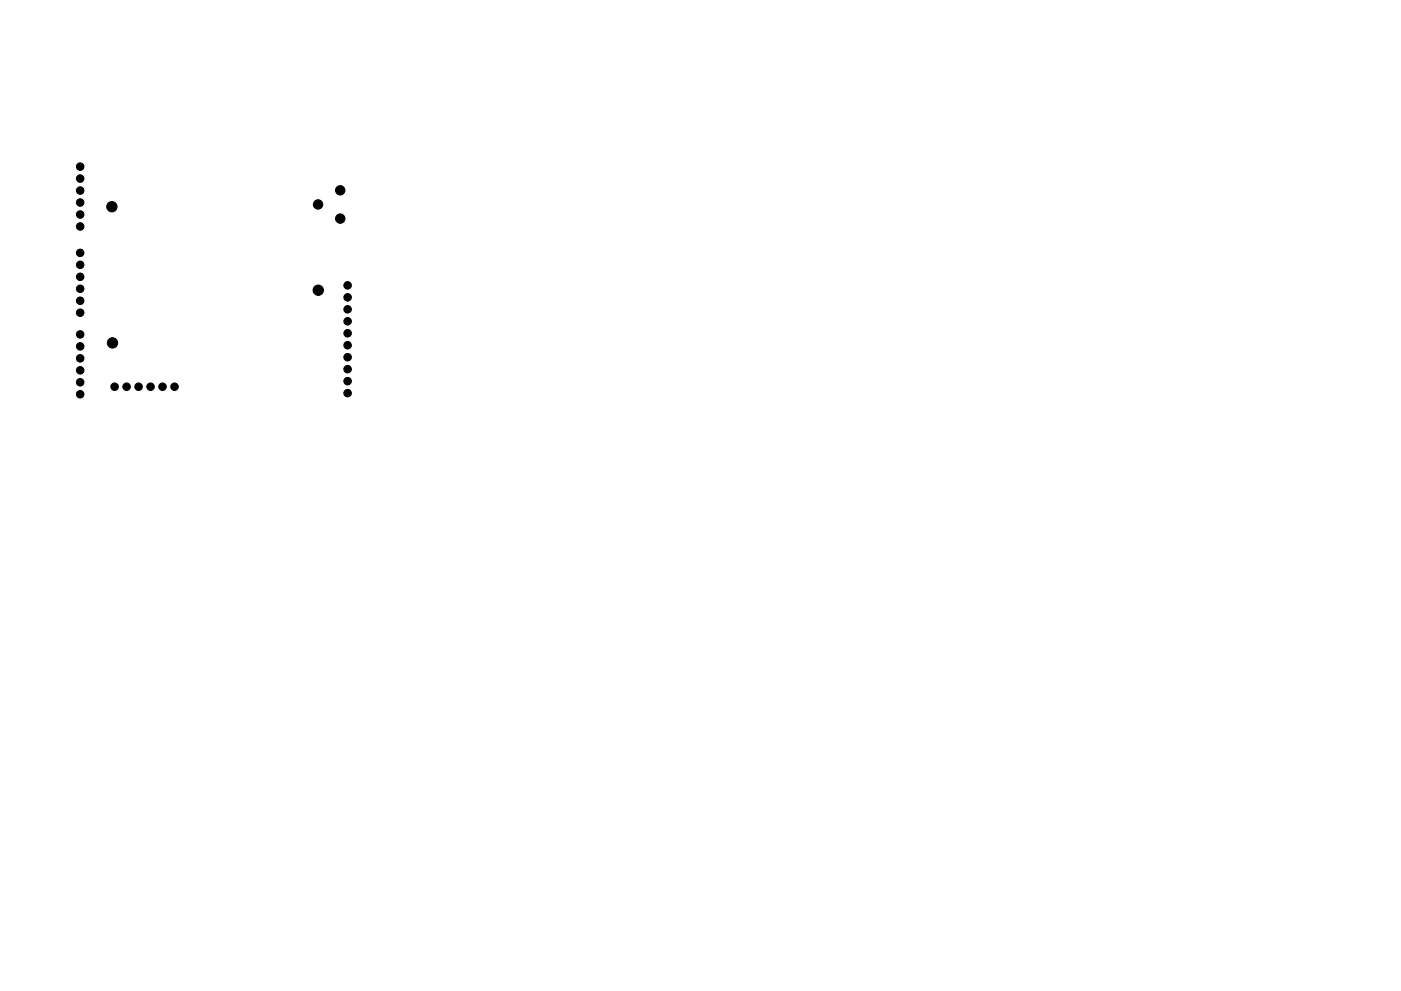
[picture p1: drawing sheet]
<svg xmlns="http://www.w3.org/2000/svg" width="297mm" height="210mm" viewBox="0 0 297 210" stroke-linecap="round" stroke-linejoin="round" font-family="sans-serif">
<g fill="#000" stroke="#000" stroke-width=".21">
<circle cx="17" cy="35.3" r=".8"/>
<circle cx="17" cy="37.9" r=".8"/>
<circle cx="17" cy="58.7" r=".8"/>
<circle cx="17" cy="53.6" r=".8"/>
<circle cx="17" cy="56.2" r=".8"/>
<circle cx="17" cy="48" r=".8"/>
<circle cx="17" cy="45.5" r=".8"/>
<circle cx="17" cy="43" r=".8"/>
<circle cx="17" cy="40.4" r=".8"/>
<circle cx="23.7" cy="43.9" r="1.1"/>
<circle cx="67.4" cy="43.4" r="1"/>
<circle cx="72.1" cy="46.4" r="1"/>
<circle cx="72.1" cy="40.4" r="1"/>
<circle cx="17" cy="73.5" r=".8"/>
<circle cx="17" cy="78.6" r=".8"/>
<circle cx="17" cy="70.9" r=".8"/>
<circle cx="17" cy="76" r=".8"/>
<circle cx="17" cy="63.8" r=".8"/>
<circle cx="17" cy="61.3" r=".8"/>
<circle cx="17" cy="66.3" r=".8"/>
<circle cx="23.9" cy="72.7" r="1.1"/>
<circle cx="67.5" cy="61.6" r="1.1"/>
<circle cx="73.7" cy="70.7" r=".8"/>
<circle cx="73.7" cy="73.2" r=".8"/>
<circle cx="73.7" cy="65.6" r=".8"/>
<circle cx="73.7" cy="63.1" r=".8"/>
<circle cx="73.7" cy="68.2" r=".8"/>
<circle cx="73.7" cy="75.8" r=".8"/>
<circle cx="73.7" cy="60.5" r=".8"/>
<circle cx="73.7" cy="78.3" r=".8"/>
<circle cx="17" cy="81.1" r=".8"/>
<circle cx="17" cy="83.6" r=".8"/>
<circle cx="24.3" cy="82" r=".8"/>
<circle cx="26.8" cy="82" r=".8"/>
<circle cx="29.4" cy="82" r=".8"/>
<circle cx="31.9" cy="82" r=".8"/>
<circle cx="34.5" cy="82" r=".8"/>
<circle cx="37" cy="82" r=".8"/>
<circle cx="73.7" cy="83.4" r=".8"/>
<circle cx="73.7" cy="80.9" r=".8"/>
</g>
</svg>
